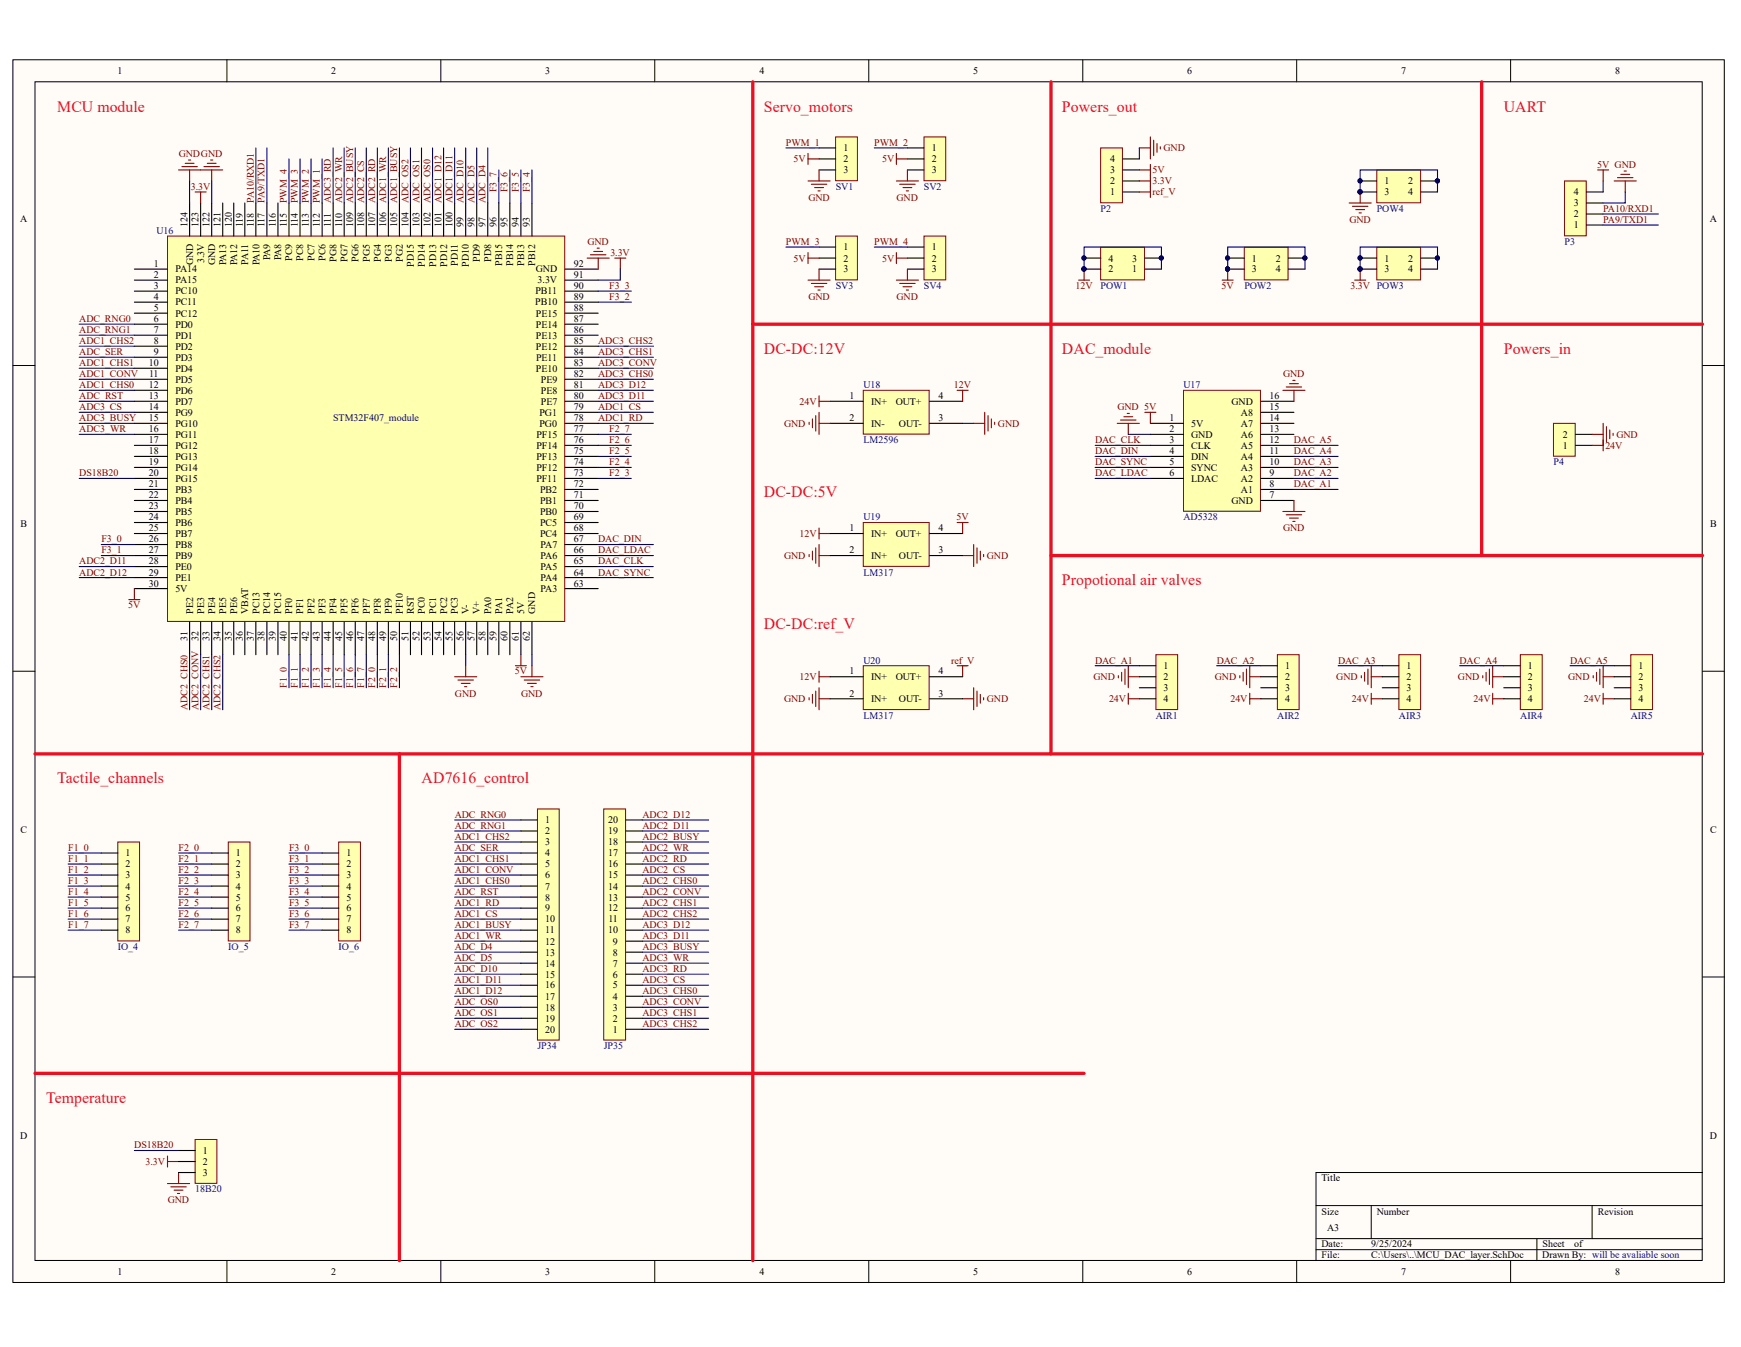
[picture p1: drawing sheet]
<svg xmlns="http://www.w3.org/2000/svg" width="279mm" height="216mm" viewBox="0 0 279 216" stroke-linecap="round" stroke-linejoin="round" font-family="sans-serif">
<defs><g id="words">
<g font-size="2.5" fill="#ee0e22">
<text x="9.2" y="17.9">MCU module</text>
<text x="122.4" y="17.9">Servo_motors</text>
<text x="170.2" y="17.9">Powers_out</text>
<text x="241" y="17.9">UART</text>
<text x="122.4" y="56.7">DC-DC:12V</text>
<text x="170.2" y="56.7">DAC_module</text>
<text x="241" y="56.7">Powers_in</text>
<text x="122.4" y="79.7">DC-DC:5V</text>
<text x="170.2" y="93.8">Propotional air valves</text>
<text x="122.4" y="100.9">DC-DC:ref_V</text>
<text x="9.2" y="125.6">Tactile_channels</text>
<text x="67.6" y="125.6">AD7616_control</text>
<text x="7.4" y="176.8">Temperature</text>
</g>
<g font-size="1.6">
<text x="18.8" y="11.9">1</text>
<text x="53.1" y="11.9">2</text>
<text x="87.4" y="11.9">3</text>
<text x="121.7" y="11.9">4</text>
<text x="156" y="11.9">5</text>
<text x="190.3" y="11.9">6</text>
<text x="224.6" y="11.9">7</text>
<text x="258.9" y="11.9">8</text>
<text x="135.2" y="24.2">1</text>
<text x="135.2" y="26">2</text>
<text x="135.2" y="27.8">3</text>
<text x="149.4" y="24.2">1</text>
<text x="149.4" y="26">2</text>
<text x="149.4" y="27.8">3</text>
<text x="177.9" y="29.6">2</text>
<text x="177.9" y="27.8">3</text>
<text x="177.9" y="26">4</text>
<text x="221.9" y="29.6">1</text>
<text x="225.7" y="29.6">2</text>
<text x="3.2" y="35.5">A</text>
<text x="177.9" y="31.3">1</text>
<text x="221.9" y="31.3">3</text>
<text x="225.7" y="31.3">4</text>
<text x="252.2" y="34.8">2</text>
<text x="252.2" y="33.1">3</text>
<text x="252.2" y="31.3">4</text>
<text x="274.1" y="35.5">A</text>
<text x="30" y="36.4" transform="rotate(-90 30 36.4)">124</text>
<text x="31.8" y="36.4" transform="rotate(-90 31.8 36.4)">123</text>
<text x="33.6" y="36.4" transform="rotate(-90 33.6 36.4)">122</text>
<text x="35.4" y="36.4" transform="rotate(-90 35.4 36.4)">121</text>
<text x="37.1" y="36.4" transform="rotate(-90 37.1 36.4)">120</text>
<text x="38.9" y="36.4" transform="rotate(-90 38.9 36.4)">119</text>
<text x="40.7" y="36.4" transform="rotate(-90 40.7 36.4)">118</text>
<text x="42.4" y="36.4" transform="rotate(-90 42.4 36.4)">117</text>
<text x="43.3" y="41.8" transform="rotate(-90 43.3 41.8)">PA9</text>
<text x="44.2" y="36.4" transform="rotate(-90 44.2 36.4)">116</text>
<text x="45.1" y="41.8" transform="rotate(-90 45.1 41.8)">PA8</text>
<text x="46" y="36.4" transform="rotate(-90 46 36.4)">115</text>
<text x="46.8" y="41.8" transform="rotate(-90 46.8 41.8)">PC9</text>
<text x="47.7" y="36.4" transform="rotate(-90 47.7 36.4)">114</text>
<text x="48.6" y="41.8" transform="rotate(-90 48.6 41.8)">PC8</text>
<text x="49.5" y="36.4" transform="rotate(-90 49.5 36.4)">113</text>
<text x="50.4" y="41.8" transform="rotate(-90 50.4 41.8)">PC7</text>
<text x="51.3" y="36.4" transform="rotate(-90 51.3 36.4)">112</text>
<text x="52.2" y="41.8" transform="rotate(-90 52.2 41.8)">PC6</text>
<text x="53" y="36.4" transform="rotate(-90 53 36.4)">111</text>
<text x="53.9" y="41.9" transform="rotate(-90 53.9 41.9)">PG8</text>
<text x="54.8" y="36.4" transform="rotate(-90 54.8 36.4)">110</text>
<text x="55.7" y="41.9" transform="rotate(-90 55.7 41.9)">PG7</text>
<text x="56.6" y="36.4" transform="rotate(-90 56.6 36.4)">109</text>
<text x="57.5" y="41.9" transform="rotate(-90 57.5 41.9)">PG6</text>
<text x="58.4" y="36.4" transform="rotate(-90 58.4 36.4)">108</text>
<text x="59.3" y="41.9" transform="rotate(-90 59.3 41.9)">PG5</text>
<text x="60.1" y="36.4" transform="rotate(-90 60.1 36.4)">107</text>
<text x="61" y="41.9" transform="rotate(-90 61 41.9)">PG4</text>
<text x="61.9" y="36.4" transform="rotate(-90 61.9 36.4)">106</text>
<text x="62.8" y="41.9" transform="rotate(-90 62.8 41.9)">PG3</text>
<text x="63.7" y="36.4" transform="rotate(-90 63.7 36.4)">105</text>
<text x="64.6" y="41.9" transform="rotate(-90 64.6 41.9)">PG2</text>
<text x="65.5" y="36.4" transform="rotate(-90 65.5 36.4)">104</text>
<text x="67.2" y="36.4" transform="rotate(-90 67.2 36.4)">103</text>
<text x="69" y="36.4" transform="rotate(-90 69 36.4)">102</text>
<text x="70.8" y="36.4" transform="rotate(-90 70.8 36.4)">101</text>
<text x="72.5" y="36.4" transform="rotate(-90 72.5 36.4)">100</text>
<text x="74.3" y="36.4" transform="rotate(-90 74.3 36.4)">99</text>
<text x="76" y="36.4" transform="rotate(-90 76 36.4)">98</text>
<text x="76.9" y="41.9" transform="rotate(-90 76.9 41.9)">PD9</text>
<text x="77.8" y="36.4" transform="rotate(-90 77.8 36.4)">97</text>
<text x="78.7" y="41.9" transform="rotate(-90 78.7 41.9)">PD8</text>
<text x="79.6" y="36.4" transform="rotate(-90 79.6 36.4)">96</text>
<text x="81.4" y="36.4" transform="rotate(-90 81.4 36.4)">95</text>
<text x="83.1" y="36.4" transform="rotate(-90 83.1 36.4)">94</text>
<text x="84.9" y="36.4" transform="rotate(-90 84.9 36.4)">93</text>
<text x="135.2" y="40.1">1</text>
<text x="135.2" y="41.9">2</text>
<text x="149.4" y="40.1">1</text>
<text x="149.4" y="41.9">2</text>
<text x="177.7" y="41.9">4</text>
<text x="181.5" y="41.9">3</text>
<text x="200.7" y="41.9">1</text>
<text x="204.5" y="41.9">2</text>
<text x="221.9" y="41.9">1</text>
<text x="225.7" y="41.9">2</text>
<text x="252.2" y="36.6">1</text>
<text x="24.6" y="42.8">1</text>
<text x="24.6" y="44.5">2</text>
<text x="24.6" y="46.3">3</text>
<text x="28.1" y="43.7">PA14</text>
<text x="28.1" y="45.4">PA15</text>
<text x="28.1" y="47.2">PC10</text>
<text x="30.9" y="42.6" transform="rotate(-90 30.9 42.6)">GND</text>
<text x="32.7" y="42.2" transform="rotate(-90 32.7 42.2)">3.3V</text>
<text x="34.5" y="42.6" transform="rotate(-90 34.5 42.6)">GND</text>
<text x="36.3" y="42.6" transform="rotate(-90 36.3 42.6)">PA13</text>
<text x="38" y="42.6" transform="rotate(-90 38 42.6)">PA12</text>
<text x="39.8" y="42.5" transform="rotate(-90 39.8 42.5)">PA11</text>
<text x="41.6" y="42.6" transform="rotate(-90 41.6 42.6)">PA10</text>
<text x="66.3" y="42.7" transform="rotate(-90 66.3 42.7)">PD15</text>
<text x="68.1" y="42.7" transform="rotate(-90 68.1 42.7)">PD14</text>
<text x="69.9" y="42.7" transform="rotate(-90 69.9 42.7)">PD13</text>
<text x="71.7" y="42.7" transform="rotate(-90 71.7 42.7)">PD12</text>
<text x="73.4" y="42.6" transform="rotate(-90 73.4 42.6)">PD11</text>
<text x="75.2" y="42.7" transform="rotate(-90 75.2 42.7)">PD10</text>
<text x="80.5" y="42.6" transform="rotate(-90 80.5 42.6)">PB15</text>
<text x="82.3" y="42.6" transform="rotate(-90 82.3 42.6)">PB14</text>
<text x="84" y="42.6" transform="rotate(-90 84 42.6)">PB13</text>
<text x="85.8" y="42.6" transform="rotate(-90 85.8 42.6)">PB12</text>
<text x="85.8" y="47.2">PB11</text>
<text x="85.9" y="43.7">GND</text>
<text x="86.2" y="45.4">3.3V</text>
<text x="92" y="46.3">90</text>
<text x="92" y="44.5">91</text>
<text x="92" y="42.8">92</text>
<text x="135.2" y="43.7">3</text>
<text x="149.4" y="43.7">3</text>
<text x="177.7" y="43.7">2</text>
<text x="181.5" y="43.7">1</text>
<text x="200.7" y="43.7">3</text>
<text x="204.5" y="43.7">4</text>
<text x="221.9" y="43.7">3</text>
<text x="225.7" y="43.7">4</text>
<text x="24.6" y="48.1">4</text>
<text x="24.6" y="49.9">5</text>
<text x="24.6" y="51.6">6</text>
<text x="24.6" y="53.4">7</text>
<text x="28.1" y="49">PC11</text>
<text x="28.1" y="50.7">PC12</text>
<text x="28.1" y="52.5">PD0</text>
<text x="85.8" y="49">PB10</text>
<text x="85.9" y="52.5">PE14</text>
<text x="85.9" y="50.7">PE15</text>
<text x="92" y="53.4">86</text>
<text x="92" y="51.6">87</text>
<text x="92" y="49.9">88</text>
<text x="92" y="48.1">89</text>
<text x="23.8" y="58.7">10</text>
<text x="24.6" y="55.2">8</text>
<text x="24.6" y="56.9">9</text>
<text x="28.1" y="54.3">PD1</text>
<text x="28.1" y="56.1">PD2</text>
<text x="28.1" y="57.8">PD3</text>
<text x="28.1" y="59.6">PD4</text>
<text x="85.9" y="59.6">PE10</text>
<text x="85.9" y="56.1">PE12</text>
<text x="85.9" y="54.3">PE13</text>
<text x="85.9" y="57.8">PE11</text>
<text x="92" y="58.7">83</text>
<text x="92" y="56.9">84</text>
<text x="92" y="55.2">85</text>
<text x="23.8" y="62.2">12</text>
<text x="23.8" y="64">13</text>
<text x="23.8" y="65.8">14</text>
<text x="23.9" y="60.4">11</text>
<text x="28.1" y="61.3">PD5</text>
<text x="28.1" y="63.1">PD6</text>
<text x="28.1" y="64.9">PD7</text>
<text x="86.7" y="64.9">PE7</text>
<text x="86.7" y="63.1">PE8</text>
<text x="86.7" y="61.3">PE9</text>
<text x="92" y="65.8">79</text>
<text x="92" y="64">80</text>
<text x="92" y="62.2">81</text>
<text x="92" y="60.4">82</text>
<text x="136.1" y="64">1</text>
<text x="139.6" y="64.9">IN+</text>
<text x="143.6" y="64.9">OUT+</text>
<text x="150.4" y="64">4</text>
<text x="197.4" y="64.9">GND</text>
<text x="203.5" y="65.8">15</text>
<text x="203.5" y="64">16</text>
<text x="23.8" y="67.5">15</text>
<text x="23.8" y="69.3">16</text>
<text x="23.8" y="71">17</text>
<text x="28.1" y="66.6">PG9</text>
<text x="28.1" y="68.4">PG10</text>
<text x="28.1" y="70.1">PG11</text>
<text x="28.1" y="71.9">PG12</text>
<text x="86" y="71.9">PF14</text>
<text x="86" y="70.1">PF15</text>
<text x="86.5" y="68.4">PG0</text>
<text x="86.5" y="66.6">PG1</text>
<text x="92" y="71">76</text>
<text x="92" y="69.3">77</text>
<text x="92" y="67.5">78</text>
<text x="136.1" y="67.5">2</text>
<text x="139.6" y="68.4">IN-</text>
<text x="144.1" y="68.4">OUT-</text>
<text x="150.4" y="67.5">3</text>
<text x="187.5" y="67.5">1</text>
<text x="187.5" y="69.3">2</text>
<text x="187.5" y="71">3</text>
<text x="190.9" y="68.4">5V</text>
<text x="190.9" y="70.1">GND</text>
<text x="190.9" y="71.9">CLK</text>
<text x="198.9" y="71.9">A5</text>
<text x="198.9" y="70.1">A6</text>
<text x="198.9" y="68.4">A7</text>
<text x="198.9" y="66.6">A8</text>
<text x="203.5" y="71">12</text>
<text x="203.5" y="69.3">13</text>
<text x="203.5" y="67.5">14</text>
<text x="250.5" y="71.9">1</text>
<text x="250.5" y="70.1">2</text>
<text x="23.8" y="72.8">18</text>
<text x="23.8" y="74.6">19</text>
<text x="23.8" y="76.3">20</text>
<text x="28.1" y="73.7">PG13</text>
<text x="28.1" y="75.5">PG14</text>
<text x="28.1" y="77.2">PG15</text>
<text x="86" y="75.5">PF12</text>
<text x="86" y="73.7">PF13</text>
<text x="86" y="77.2">PF11</text>
<text x="92" y="76.3">73</text>
<text x="92" y="74.6">74</text>
<text x="92" y="72.8">75</text>
<text x="187.5" y="72.8">4</text>
<text x="187.5" y="74.6">5</text>
<text x="187.5" y="76.3">6</text>
<text x="190.9" y="73.7">DIN</text>
<text x="190.9" y="75.5">SYNC</text>
<text x="190.9" y="77.2">LDAC</text>
<text x="198.9" y="77.2">A2</text>
<text x="198.9" y="75.5">A3</text>
<text x="198.9" y="73.7">A4</text>
<text x="203.5" y="76.3">9</text>
<text x="203.5" y="74.6">10</text>
<text x="203.5" y="72.8">11</text>
<text x="23.8" y="78.1">21</text>
<text x="23.8" y="79.9">22</text>
<text x="23.8" y="81.7">23</text>
<text x="23.8" y="83.4">24</text>
<text x="28.1" y="79">PB3</text>
<text x="28.1" y="80.8">PB4</text>
<text x="28.1" y="82.5">PB5</text>
<text x="86.6" y="82.5">PB0</text>
<text x="86.6" y="80.8">PB1</text>
<text x="86.6" y="79">PB2</text>
<text x="92" y="83.4">69</text>
<text x="92" y="81.7">70</text>
<text x="92" y="79.9">71</text>
<text x="92" y="78.1">72</text>
<text x="197.4" y="80.8">GND</text>
<text x="198.9" y="79">A1</text>
<text x="203.5" y="79.9">7</text>
<text x="203.5" y="78.1">8</text>
<text x="3.3" y="84.5">B</text>
<text x="23.8" y="85.2">25</text>
<text x="23.8" y="86.9">26</text>
<text x="23.8" y="88.7">27</text>
<text x="28.1" y="84.3">PB6</text>
<text x="28.1" y="86">PB7</text>
<text x="28.1" y="87.8">PB8</text>
<text x="28.1" y="89.6">PB9</text>
<text x="86.6" y="86">PC4</text>
<text x="86.6" y="84.3">PC5</text>
<text x="86.6" y="89.6">PA6</text>
<text x="86.6" y="87.8">PA7</text>
<text x="92" y="88.7">66</text>
<text x="92" y="86.9">67</text>
<text x="92" y="85.2">68</text>
<text x="136.1" y="85.2">1</text>
<text x="136.1" y="88.7">2</text>
<text x="139.6" y="86">IN+</text>
<text x="139.6" y="89.6">IN+</text>
<text x="143.6" y="86">OUT+</text>
<text x="144.1" y="89.6">OUT-</text>
<text x="150.4" y="88.7">3</text>
<text x="150.4" y="85.2">4</text>
<text x="274.1" y="84.5">B</text>
<text x="23.8" y="90.5">28</text>
<text x="23.8" y="92.2">29</text>
<text x="23.8" y="94">30</text>
<text x="28.1" y="91.4">PE0</text>
<text x="28.1" y="93.1">PE1</text>
<text x="28.1" y="94.9">5V</text>
<text x="86.6" y="94.9">PA3</text>
<text x="86.6" y="93.1">PA4</text>
<text x="86.6" y="91.4">PA5</text>
<text x="92" y="94">63</text>
<text x="92" y="92.2">64</text>
<text x="92" y="90.5">65</text>
<text x="30.9" y="98.4" transform="rotate(-90 30.9 98.4)">PE2</text>
<text x="32.7" y="98.4" transform="rotate(-90 32.7 98.4)">PE3</text>
<text x="34.5" y="98.4" transform="rotate(-90 34.5 98.4)">PE4</text>
<text x="36.3" y="98.4" transform="rotate(-90 36.3 98.4)">PE5</text>
<text x="38" y="98.4" transform="rotate(-90 38 98.4)">PE6</text>
<text x="39.8" y="98.4" transform="rotate(-90 39.8 98.4)">VBAT</text>
<text x="41.6" y="98.4" transform="rotate(-90 41.6 98.4)">PC13</text>
<text x="43.3" y="98.4" transform="rotate(-90 43.3 98.4)">PC14</text>
<text x="45.1" y="98.4" transform="rotate(-90 45.1 98.4)">PC15</text>
<text x="46.8" y="98.4" transform="rotate(-90 46.8 98.4)">PF0</text>
<text x="48.6" y="98.4" transform="rotate(-90 48.6 98.4)">PF1</text>
<text x="50.4" y="98.4" transform="rotate(-90 50.4 98.4)">PF2</text>
<text x="52.2" y="98.4" transform="rotate(-90 52.2 98.4)">PF3</text>
<text x="53.9" y="98.4" transform="rotate(-90 53.9 98.4)">PF4</text>
<text x="55.7" y="98.4" transform="rotate(-90 55.7 98.4)">PF5</text>
<text x="57.5" y="98.4" transform="rotate(-90 57.5 98.4)">PF6</text>
<text x="59.3" y="98.4" transform="rotate(-90 59.3 98.4)">PF7</text>
<text x="61" y="98.4" transform="rotate(-90 61 98.4)">PF8</text>
<text x="62.8" y="98.4" transform="rotate(-90 62.8 98.4)">PF9</text>
<text x="64.6" y="98.4" transform="rotate(-90 64.6 98.4)">PF10</text>
<text x="66.3" y="98.4" transform="rotate(-90 66.3 98.4)">RST</text>
<text x="68.1" y="98.4" transform="rotate(-90 68.1 98.4)">PC0</text>
<text x="69.9" y="98.4" transform="rotate(-90 69.9 98.4)">PC1</text>
<text x="71.7" y="98.4" transform="rotate(-90 71.7 98.4)">PC2</text>
<text x="73.4" y="98.4" transform="rotate(-90 73.4 98.4)">PC3</text>
<text x="75.2" y="98.4" transform="rotate(-90 75.2 98.4)">V-</text>
<text x="76.9" y="98.4" transform="rotate(-90 76.9 98.4)">V+</text>
<text x="78.7" y="98.4" transform="rotate(-90 78.7 98.4)">PA0</text>
<text x="80.5" y="98.4" transform="rotate(-90 80.5 98.4)">PA1</text>
<text x="82.3" y="98.4" transform="rotate(-90 82.3 98.4)">PA2</text>
<text x="84" y="98.4" transform="rotate(-90 84 98.4)">5V</text>
<text x="85.8" y="98.4" transform="rotate(-90 85.8 98.4)">GND</text>
<text x="30" y="102.7" transform="rotate(-90 30 102.7)">31</text>
<text x="31.8" y="102.7" transform="rotate(-90 31.8 102.7)">32</text>
<text x="33.6" y="102.7" transform="rotate(-90 33.6 102.7)">33</text>
<text x="35.4" y="102.7" transform="rotate(-90 35.4 102.7)">34</text>
<text x="37.1" y="102.7" transform="rotate(-90 37.1 102.7)">35</text>
<text x="38.9" y="102.7" transform="rotate(-90 38.9 102.7)">36</text>
<text x="40.7" y="102.7" transform="rotate(-90 40.7 102.7)">37</text>
<text x="42.4" y="102.7" transform="rotate(-90 42.4 102.7)">38</text>
<text x="44.2" y="102.7" transform="rotate(-90 44.2 102.7)">39</text>
<text x="46" y="102.7" transform="rotate(-90 46 102.7)">40</text>
<text x="47.7" y="102.7" transform="rotate(-90 47.7 102.7)">41</text>
<text x="49.5" y="102.7" transform="rotate(-90 49.5 102.7)">42</text>
<text x="51.3" y="102.7" transform="rotate(-90 51.3 102.7)">43</text>
<text x="53" y="102.7" transform="rotate(-90 53 102.7)">44</text>
<text x="54.8" y="102.7" transform="rotate(-90 54.8 102.7)">45</text>
<text x="56.6" y="102.7" transform="rotate(-90 56.6 102.7)">46</text>
<text x="58.4" y="102.7" transform="rotate(-90 58.4 102.7)">47</text>
<text x="60.1" y="102.7" transform="rotate(-90 60.1 102.7)">48</text>
<text x="61.9" y="102.7" transform="rotate(-90 61.9 102.7)">49</text>
<text x="63.7" y="102.7" transform="rotate(-90 63.7 102.7)">50</text>
<text x="65.5" y="102.7" transform="rotate(-90 65.5 102.7)">51</text>
<text x="67.2" y="102.7" transform="rotate(-90 67.2 102.7)">52</text>
<text x="69" y="102.7" transform="rotate(-90 69 102.7)">53</text>
<text x="70.8" y="102.7" transform="rotate(-90 70.8 102.7)">54</text>
<text x="72.5" y="102.7" transform="rotate(-90 72.5 102.7)">55</text>
<text x="74.3" y="102.7" transform="rotate(-90 74.3 102.7)">56</text>
<text x="76" y="102.7" transform="rotate(-90 76 102.7)">57</text>
<text x="77.8" y="102.7" transform="rotate(-90 77.8 102.7)">58</text>
<text x="79.6" y="102.7" transform="rotate(-90 79.6 102.7)">59</text>
<text x="81.4" y="102.7" transform="rotate(-90 81.4 102.7)">60</text>
<text x="83.1" y="102.7" transform="rotate(-90 83.1 102.7)">61</text>
<text x="84.9" y="102.7" transform="rotate(-90 84.9 102.7)">62</text>
<text x="186.5" y="107.3">1</text>
<text x="206" y="107.3">1</text>
<text x="225.4" y="107.3">1</text>
<text x="244.9" y="107.3">1</text>
<text x="262.6" y="107.3">1</text>
<text x="136.1" y="108.1">1</text>
<text x="136.1" y="111.7">2</text>
<text x="139.6" y="109">IN+</text>
<text x="139.6" y="112.5">IN+</text>
<text x="143.6" y="109">OUT+</text>
<text x="144.1" y="112.5">OUT-</text>
<text x="150.4" y="111.7">3</text>
<text x="150.4" y="108.1">4</text>
<text x="186.5" y="109">2</text>
<text x="186.5" y="110.8">3</text>
<text x="186.5" y="112.5">4</text>
<text x="206" y="109">2</text>
<text x="206" y="110.8">3</text>
<text x="206" y="112.5">4</text>
<text x="225.4" y="109">2</text>
<text x="225.4" y="110.8">3</text>
<text x="225.4" y="112.5">4</text>
<text x="244.9" y="109">2</text>
<text x="244.9" y="110.8">3</text>
<text x="244.9" y="112.5">4</text>
<text x="262.6" y="109">2</text>
<text x="262.6" y="110.8">3</text>
<text x="262.6" y="112.5">4</text>
<text x="87.4" y="132">1</text>
<text x="97.5" y="132">20</text>
<text x="3.3" y="133.5">C</text>
<text x="20.1" y="137.3">1</text>
<text x="37.8" y="137.3">1</text>
<text x="55.5" y="137.3">1</text>
<text x="87.4" y="133.7">2</text>
<text x="87.4" y="135.5">3</text>
<text x="87.4" y="137.3">4</text>
<text x="97.5" y="137.3">17</text>
<text x="97.5" y="135.5">18</text>
<text x="97.5" y="133.7">19</text>
<text x="274.1" y="133.5">C</text>
<text x="20.1" y="139">2</text>
<text x="20.1" y="140.8">3</text>
<text x="20.1" y="142.6">4</text>
<text x="37.8" y="139">2</text>
<text x="37.8" y="140.8">3</text>
<text x="37.8" y="142.6">4</text>
<text x="55.5" y="139">2</text>
<text x="55.5" y="140.8">3</text>
<text x="55.5" y="142.6">4</text>
<text x="87.4" y="139">5</text>
<text x="87.4" y="140.8">6</text>
<text x="87.4" y="142.6">7</text>
<text x="97.5" y="142.6">14</text>
<text x="97.5" y="140.8">15</text>
<text x="97.5" y="139">16</text>
<text x="20.1" y="144.3">5</text>
<text x="20.1" y="146.1">6</text>
<text x="20.1" y="147.8">7</text>
<text x="20.1" y="149.6">8</text>
<text x="37.8" y="144.3">5</text>
<text x="37.8" y="146.1">6</text>
<text x="37.8" y="147.8">7</text>
<text x="37.8" y="149.6">8</text>
<text x="55.5" y="144.3">5</text>
<text x="55.5" y="146.1">6</text>
<text x="55.5" y="147.8">7</text>
<text x="55.5" y="149.6">8</text>
<text x="87.4" y="144.3">8</text>
<text x="87.4" y="146.1">9</text>
<text x="87.4" y="147.8">10</text>
<text x="87.4" y="149.6">11</text>
<text x="97.5" y="149.6">10</text>
<text x="97.5" y="146.1">12</text>
<text x="97.5" y="144.3">13</text>
<text x="97.5" y="147.8">11</text>
<text x="87.4" y="151.4">12</text>
<text x="87.4" y="153.2">13</text>
<text x="87.4" y="154.9">14</text>
<text x="98.2" y="154.9">7</text>
<text x="98.2" y="153.2">8</text>
<text x="98.2" y="151.4">9</text>
<text x="87.4" y="156.7">15</text>
<text x="87.4" y="158.4">16</text>
<text x="87.4" y="160.2">17</text>
<text x="87.4" y="162">18</text>
<text x="98.2" y="162">3</text>
<text x="98.2" y="160.2">4</text>
<text x="98.2" y="158.4">5</text>
<text x="98.2" y="156.7">6</text>
<text x="87.4" y="163.7">19</text>
<text x="87.4" y="165.5">20</text>
<text x="98.2" y="165.5">1</text>
<text x="98.2" y="163.7">2</text>
<text x="3.2" y="182.5">D</text>
<text x="32.5" y="184.9">1</text>
<text x="274.1" y="182.5">D</text>
<text x="32.5" y="186.7">2</text>
<text x="32.5" y="188.5">3</text>
<text x="211.8" y="189.4">Title</text>
<text x="211.8" y="194.7">Size</text>
<text x="212.7" y="197.3">A3</text>
<text x="220.7" y="194.7">Number</text>
<text x="256.1" y="194.7">Revision</text>
<text x="211.8" y="199.9">Date:</text>
<text x="211.8" y="201.7">File:</text>
<text x="219.8" y="199.9">9/25/2024</text>
<text x="219.8" y="201.7">C:\Users\..\MCU_DAC_layer.SchDoc</text>
<text x="247.2" y="201.7">Drawn By: will be avaliable soon</text>
<text x="247.2" y="199.9">Sheet</text>
<text x="252.3" y="199.9">of</text>
<text x="18.8" y="204.4">1</text>
<text x="53.1" y="204.4">2</text>
<text x="87.4" y="204.4">3</text>
<text x="121.7" y="204.4">4</text>
<text x="156" y="204.4">5</text>
<text x="190.3" y="204.4">6</text>
<text x="224.6" y="204.4">7</text>
<text x="258.9" y="204.4">8</text>
</g>
<g font-size="1.6" fill="#800000">
<text x="126" y="23.4">PWM_1</text>
<text x="140.1" y="23.4">PWM_2</text>
<text x="28.7" y="25.1">GNDGND</text>
<text x="127.2" y="26">5V</text>
<text x="141.4" y="26">5V</text>
<text x="184.7" y="29.6">3.3V</text>
<text x="184.7" y="27.8">5V</text>
<text x="186.5" y="24.2">GND</text>
<text x="256" y="26.9">5V GND</text>
<text x="30.6" y="30.4">3.3V</text>
<text x="40.7" y="32.6" transform="rotate(-90 40.7 32.6)">PA10/RXD1</text>
<text x="42.4" y="32.6" transform="rotate(-90 42.4 32.6)">PA9/TXD1</text>
<text x="46" y="32.6" transform="rotate(-90 46 32.6)">PWM_4</text>
<text x="47.7" y="32.6" transform="rotate(-90 47.7 32.6)">PWM_3</text>
<text x="49.5" y="32.6" transform="rotate(-90 49.5 32.6)">PWM_2</text>
<text x="51.3" y="32.6" transform="rotate(-90 51.3 32.6)">PWM_1</text>
<text x="53" y="32.6" transform="rotate(-90 53 32.6)">ADC3_RD</text>
<text x="54.8" y="32.6" transform="rotate(-90 54.8 32.6)">ADC2_WR</text>
<text x="56.6" y="32.6" transform="rotate(-90 56.6 32.6)">ADC2_BUSY</text>
<text x="58.4" y="32.6" transform="rotate(-90 58.4 32.6)">ADC2_CS</text>
<text x="60.1" y="32.6" transform="rotate(-90 60.1 32.6)">ADC2_RD</text>
<text x="61.9" y="32.6" transform="rotate(-90 61.9 32.6)">ADC1_WR</text>
<text x="63.7" y="32.6" transform="rotate(-90 63.7 32.6)">ADC1_BUSY</text>
<text x="65.5" y="32.6" transform="rotate(-90 65.5 32.6)">ADC_OS2</text>
<text x="67.2" y="32.6" transform="rotate(-90 67.2 32.6)">ADC_OS1</text>
<text x="69" y="32.6" transform="rotate(-90 69 32.6)">ADC_OS0</text>
<text x="70.8" y="32.6" transform="rotate(-90 70.8 32.6)">ADC1_D12</text>
<text x="72.5" y="32.6" transform="rotate(-90 72.5 32.6)">ADC1_D11</text>
<text x="74.3" y="32.6" transform="rotate(-90 74.3 32.6)">ADC_D10</text>
<text x="76" y="32.6" transform="rotate(-90 76 32.6)">ADC_D5</text>
<text x="77.8" y="32.6" transform="rotate(-90 77.8 32.6)">ADC_D4</text>
<text x="79.6" y="30.8" transform="rotate(-90 79.6 30.8)">F3_7</text>
<text x="81.4" y="30.8" transform="rotate(-90 81.4 30.8)">F3_6</text>
<text x="83.1" y="30.8" transform="rotate(-90 83.1 30.8)">F3_5</text>
<text x="84.9" y="30.8" transform="rotate(-90 84.9 30.8)">F3_4</text>
<text x="129.6" y="32.2">GND</text>
<text x="143.7" y="32.2">GND</text>
<text x="184.7" y="31.3">ref_V</text>
<text x="216.3" y="35.7">GND</text>
<text x="257" y="33.9">PA10/RXD1</text>
<text x="257" y="35.7">PA9/TXD1</text>
<text x="94.2" y="39.3">GND</text>
<text x="97.8" y="41">3.3V</text>
<text x="126" y="39.3">PWM_3</text>
<text x="127.2" y="41.9">5V</text>
<text x="140.1" y="39.3">PWM_4</text>
<text x="141.4" y="41.9">5V</text>
<text x="97.7" y="46.3">F3_3</text>
<text x="172.4" y="46.3">12V</text>
<text x="195.8" y="46.3">5V</text>
<text x="216.5" y="46.3">3.3V POW3</text>
<text x="12.7" y="51.6">ADC_RNG0</text>
<text x="12.7" y="53.4">ADC_RNG1</text>
<text x="97.7" y="48.1">F3_2</text>
<text x="129.6" y="48.1">GND</text>
<text x="143.7" y="48.1">GND</text>
<text x="12.7" y="55.2">ADC1_CHS2</text>
<text x="12.7" y="56.9">ADC_SER</text>
<text x="12.7" y="58.7">ADC1_CHS1</text>
<text x="95.9" y="58.7">ADC3_CONV</text>
<text x="95.9" y="56.9">ADC3_CHS1</text>
<text x="95.9" y="55.2">ADC3_CHS2</text>
<text x="12.7" y="60.4">ADC1_CONV</text>
<text x="12.7" y="62.2">ADC1_CHS0</text>
<text x="12.7" y="64">ADC_RST</text>
<text x="12.7" y="65.8">ADC3_CS</text>
<text x="95.9" y="62.2">ADC3_D12</text>
<text x="95.9" y="65.8">ADC1_CS</text>
<text x="95.9" y="60.4">ADC3_CHS0</text>
<text x="95.9" y="64">ADC3_D11</text>
<text x="128.2" y="64.9">24V</text>
<text x="152.9" y="62.2">12V</text>
<text x="179.1" y="65.8">GND 5V</text>
<text x="205.7" y="60.4">GND</text>
<text x="12.7" y="67.5">ADC3_BUSY</text>
<text x="12.7" y="69.3">ADC3_WR</text>
<text x="95.9" y="67.5">ADC1_RD</text>
<text x="97.7" y="71">F2_6</text>
<text x="97.7" y="69.3">F2_7</text>
<text x="125.7" y="68.4">GND</text>
<text x="159.9" y="68.4">GND</text>
<text x="175.5" y="71">DAC_CLK</text>
<text x="207.4" y="71">DAC_A5</text>
<text x="257.3" y="71.9">24V</text>
<text x="259.1" y="70.1">GND</text>
<text x="12.7" y="76.3">DS18B20</text>
<text x="97.7" y="76.3">F2_3</text>
<text x="97.7" y="74.6">F2_4</text>
<text x="97.7" y="72.8">F2_5</text>
<text x="175.5" y="74.6">DAC_SYNC</text>
<text x="175.5" y="76.3">DAC_LDAC</text>
<text x="175.5" y="72.8">DAC_DIN</text>
<text x="207.4" y="76.3">DAC_A2</text>
<text x="207.4" y="74.6">DAC_A3</text>
<text x="207.4" y="72.8">DAC_A4</text>
<text x="153.3" y="83.4">5V</text>
<text x="207.4" y="78.1">DAC_A1</text>
<text x="16.2" y="86.9">F3_0</text>
<text x="16.2" y="88.7">F3_1</text>
<text x="95.9" y="88.7">DAC_LDAC</text>
<text x="95.9" y="86.9">DAC_DIN</text>
<text x="125.7" y="89.6">GND</text>
<text x="128.2" y="86">12V</text>
<text x="158.2" y="89.6">GND</text>
<text x="205.7" y="85.2">GND</text>
<text x="12.7" y="92.2">ADC2_D12</text>
<text x="12.7" y="90.5">ADC2_D11</text>
<text x="95.9" y="92.2">DAC_SYNC</text>
<text x="95.9" y="90.5">DAC_CLK</text>
<text x="20.6" y="97.5">5V</text>
<text x="152.4" y="106.4">ref_V</text>
<text x="175.5" y="106.4">DAC_A1</text>
<text x="195" y="106.4">DAC_A2</text>
<text x="214.5" y="106.4">DAC_A3</text>
<text x="233.9" y="106.4">DAC_A4</text>
<text x="251.7" y="106.4">DAC_A5</text>
<text x="30" y="113.8" transform="rotate(-90 30 113.8)">ADC2_CHS0</text>
<text x="31.8" y="113.8" transform="rotate(-90 31.8 113.8)">ADC2_CONV</text>
<text x="33.6" y="113.8" transform="rotate(-90 33.6 113.8)">ADC2_CHS1</text>
<text x="35.4" y="113.8" transform="rotate(-90 35.4 113.8)">ADC2_CHS2</text>
<text x="46" y="110.2" transform="rotate(-90 46 110.2)">F1_0</text>
<text x="47.7" y="110.2" transform="rotate(-90 47.7 110.2)">F1_1</text>
<text x="49.5" y="110.2" transform="rotate(-90 49.5 110.2)">F1_2</text>
<text x="51.3" y="110.2" transform="rotate(-90 51.3 110.2)">F1_3</text>
<text x="53" y="110.2" transform="rotate(-90 53 110.2)">F1_4</text>
<text x="54.8" y="110.2" transform="rotate(-90 54.8 110.2)">F1_5</text>
<text x="56.6" y="110.2" transform="rotate(-90 56.6 110.2)">F1_6</text>
<text x="58.4" y="110.2" transform="rotate(-90 58.4 110.2)">F1_7</text>
<text x="60.1" y="110.2" transform="rotate(-90 60.1 110.2)">F2_0</text>
<text x="61.9" y="110.2" transform="rotate(-90 61.9 110.2)">F2_1</text>
<text x="63.7" y="110.2" transform="rotate(-90 63.7 110.2)">F2_2</text>
<text x="72.9" y="111.7">GND</text>
<text x="82.5" y="108.1">5V</text>
<text x="83.5" y="111.7">GND</text>
<text x="125.7" y="112.5">GND</text>
<text x="128.2" y="109">12V</text>
<text x="158.2" y="112.5">GND</text>
<text x="175.3" y="109">GND</text>
<text x="177.8" y="112.5">24V</text>
<text x="194.7" y="109">GND</text>
<text x="197.2" y="112.5">24V</text>
<text x="214.2" y="109">GND</text>
<text x="216.7" y="112.5">24V</text>
<text x="233.7" y="109">GND</text>
<text x="236.2" y="112.5">24V</text>
<text x="251.4" y="109">GND</text>
<text x="253.8" y="112.5">24V</text>
<text x="72.9" y="131.1">ADC_RNG0</text>
<text x="103" y="131.1">ADC2_D12</text>
<text x="10.9" y="136.4">F1_0</text>
<text x="28.6" y="136.4">F2_0</text>
<text x="46.3" y="136.4">F3_0</text>
<text x="72.9" y="132.8">ADC_RNG1</text>
<text x="72.9" y="134.6">ADC1_CHS2</text>
<text x="72.9" y="136.4">ADC_SER</text>
<text x="103" y="132.8">ADC2_D11</text>
<text x="103" y="134.6">ADC2_BUSY</text>
<text x="103" y="136.4">ADC2_WR</text>
<text x="10.9" y="138.1">F1_1</text>
<text x="10.9" y="139.9">F1_2</text>
<text x="10.9" y="141.7">F1_3</text>
<text x="10.9" y="143.5">F1_4</text>
<text x="28.6" y="138.1">F2_1</text>
<text x="28.6" y="139.9">F2_2</text>
<text x="28.6" y="141.7">F2_3</text>
<text x="28.6" y="143.5">F2_4</text>
<text x="46.3" y="138.1">F3_1</text>
<text x="46.3" y="139.9">F3_2</text>
<text x="46.3" y="141.7">F3_3</text>
<text x="46.3" y="143.5">F3_4</text>
<text x="72.9" y="138.1">ADC1_CHS1</text>
<text x="72.9" y="139.9">ADC1_CONV</text>
<text x="72.9" y="141.7">ADC1_CHS0</text>
<text x="72.9" y="143.5">ADC_RST</text>
<text x="103" y="138.1">ADC2_RD</text>
<text x="103" y="139.9">ADC2_CS</text>
<text x="103" y="141.7">ADC2_CHS0</text>
<text x="103" y="143.5">ADC2_CONV</text>
<text x="10.9" y="145.2">F1_5</text>
<text x="10.9" y="147">F1_6</text>
<text x="10.9" y="148.7">F1_7</text>
<text x="28.6" y="145.2">F2_5</text>
<text x="28.6" y="147">F2_6</text>
<text x="28.6" y="148.7">F2_7</text>
<text x="46.3" y="145.2">F3_5</text>
<text x="46.3" y="147">F3_6</text>
<text x="46.3" y="148.7">F3_7</text>
<text x="72.9" y="145.2">ADC1_RD</text>
<text x="72.9" y="147">ADC1_CS</text>
<text x="72.9" y="148.7">ADC1_BUSY</text>
<text x="103" y="145.2">ADC2_CHS1</text>
<text x="103" y="147">ADC2_CHS2</text>
<text x="103" y="148.7">ADC3_D12</text>
<text x="72.9" y="150.5">ADC1_WR</text>
<text x="72.9" y="152.3">ADC_D4</text>
<text x="72.9" y="154">ADC_D5</text>
<text x="72.9" y="155.8">ADC_D10</text>
<text x="103" y="152.3">ADC3_BUSY</text>
<text x="103" y="154">ADC3_WR</text>
<text x="103" y="155.8">ADC3_RD</text>
<text x="103" y="150.5">ADC3_D11</text>
<text x="72.9" y="157.6">ADC1_D11</text>
<text x="72.9" y="159.3">ADC1_D12</text>
<text x="72.9" y="161.1">ADC_OS0</text>
<text x="103" y="157.6">ADC3_CS</text>
<text x="103" y="159.3">ADC3_CHS0</text>
<text x="103" y="161.1">ADC3_CONV</text>
<text x="72.9" y="162.9">ADC_OS1</text>
<text x="72.9" y="164.6">ADC_OS2</text>
<text x="103" y="164.6">ADC3_CHS2</text>
<text x="103" y="162.9">ADC3_CHS1</text>
<text x="21.5" y="184">DS18B20</text>
<text x="23.3" y="186.7">3.3V</text>
<text x="26.9" y="192.9">GND</text>
</g>
<g font-size="1.6" fill="#000080">
<text x="133.9" y="30.4">SV1</text>
<text x="148.1" y="30.4">SV2</text>
<text x="176.4" y="33.9">P2</text>
<text x="220.7" y="33.9">POW4</text>
<text x="25.1" y="37.5">U16</text>
<text x="250.8" y="39.3">P3</text>
<text x="133.9" y="46.3">SV3</text>
<text x="148.1" y="46.3">SV4</text>
<text x="176.4" y="46.3">POW1</text>
<text x="199.4" y="46.3">POW2</text>
<text x="138.4" y="62.2">U18</text>
<text x="189.7" y="62.2">U17</text>
<text x="53.4" y="67.5">STM32F407_module</text>
<text x="138.4" y="71">LM2596</text>
<text x="249" y="74.6">P4</text>
<text x="138.4" y="83.4">U19</text>
<text x="189.7" y="83.4">AD5328</text>
<text x="138.4" y="92.2">LM317</text>
<text x="138.4" y="106.4">U20</text>
<text x="138.4" y="115.2">LM317</text>
<text x="185.3" y="115.2">AIR1</text>
<text x="204.7" y="115.2">AIR2</text>
<text x="224.2" y="115.2">AIR3</text>
<text x="243.7" y="115.2">AIR4</text>
<text x="261.4" y="115.2">AIR5</text>
<text x="18.9" y="152.3">IO_4</text>
<text x="36.6" y="152.3">IO_5</text>
<text x="54.3" y="152.3">IO_6</text>
<text x="86.1" y="168.2">JP34</text>
<text x="96.8" y="168.2">JP35</text>
<text x="31.3" y="191.1">18B20</text>
</g>
</g></defs>
<g fill="#fffcf8" stroke="#000" stroke-width=".16">
<path d="M2.1 9.6h274.3v196h-274.3z"/>
<path d="M5.6 13.1h267.2v188.9h-267.2z"/>
</g>
<g fill="none" stroke="#000" stroke-width=".16">
<path d="M36.4 9.6v3.5M70.7 9.6v3.5M104.9 9.6v3.5M139.2 9.6v3.5M173.5 9.6v3.5M207.8 9.6v3.5M242.1 9.6v3.5M2.1 58.6h3.5M272.9 58.6h3.5M2.1 107.6h3.5M272.9 107.6h3.5M2.1 156.6h3.5"/>
<path d="M272.9 156.6h3.5M210.9 193.2h62M210.9 198.5h62M219.8 193.2v5.3M246.3 198.5v3.6M255.2 193.2v5.3M272.9 187.9h-62v14.2M36.4 202.1v3.5M70.7 202.1v3.5M104.9 202.1v3.5M139.2 202.1v3.5M173.5 202.1v3.5"/>
<path d="M207.8 202.1v3.5M210.9 200.3h62M242.1 202.1v3.5"/>
</g>
<path d="M182.6 23.7h1.8M182.6 29h1.8M182.6 27.2h1.8M182.6 30.8h1.8M184.4 21.9v3.6M184.4 26.4v5.3M184.9 22.5v2.4M185.4 23v1.4M186 23.5v.4" fill="none" stroke="#800000" stroke-width=".18"/>
<path d="M182.6 23.7v1.8" fill="none" stroke="#000080" stroke-width=".18"/>
<path d="M26.8 37.8h63.7v61.8h-63.7z" fill="#ffffb0" stroke="#800000" stroke-width=".16"/>
<g fill="none" stroke="#000" stroke-width=".18">
<path d="M30.4 32.5v5.3M32.2 32.5v5.3M33.9 32.5v5.3M35.7 32.5v5.3M37.5 32.5v5.3M39.2 32.5v5.3M41 32.5v5.3M42.8 32.5v5.3M44.5 32.5v5.3M46.3 32.5v5.3M48.1 32.5v5.3M49.9 32.5v5.3"/>
<path d="M51.6 32.5v5.3M53.4 32.5v5.3M55.2 32.5v5.3M56.9 32.5v5.3M58.7 32.5v5.3M60.5 32.5v5.3M62.2 32.5v5.3M64 32.5v5.3M65.8 32.5v5.3M67.6 32.5v5.3M69.3 32.5v5.3M71.1 32.5v5.3"/>
<path d="M72.9 32.5v5.3M74.6 32.5v5.3M76.4 32.5v5.3M78.2 32.5v5.3M79.9 32.5v5.3M81.7 32.5v5.3M83.5 32.5v5.3M85.3 32.5v5.3M21.5 43.1h5.3M21.5 44.9h5.3M21.5 46.7h5.3M21.5 48.4h5.3"/>
<path d="M21.5 50.2h5.3M21.5 52h5.3M21.5 53.7h5.3M21.5 55.5h5.3M21.5 57.3h5.3M21.5 59h5.3M90.6 43.1h5.3M90.6 44.9h5.3M90.6 46.7h5.3M90.6 48.4h5.3M90.6 50.2h5.3M90.6 52h5.3"/>
<path d="M90.6 53.7h5.3M90.6 55.5h5.3M90.6 57.3h5.3M90.6 59h5.3M21.5 60.8h5.3M21.5 62.6h5.3M21.5 64.3h5.3M21.5 66.1h5.3M21.5 67.9h5.3M21.5 69.6h5.3M21.5 71.4h5.3M21.5 73.2h5.3"/>
<path d="M21.5 74.9h5.3M21.5 76.7h5.3M21.5 78.5h5.3M90.6 60.8h5.3M90.6 62.6h5.3M90.6 64.3h5.3M90.6 66.1h5.3M90.6 67.9h5.3M90.6 69.6h5.3M90.6 71.4h5.3M90.6 73.2h5.3M90.6 74.9h5.3"/>
<path d="M90.6 76.7h5.3M90.6 78.5h5.3M21.5 80.2h5.3M21.5 82h5.3M21.5 83.7h5.3M21.5 85.5h5.3M21.5 87.3h5.3M21.5 89h5.3M21.5 90.8h5.3M21.5 92.6h5.3M21.5 94.3h5.3M30.4 99.6v5.3"/>
<path d="M32.2 99.6v5.3M33.9 99.6v5.3M35.7 99.6v5.3M37.5 99.6v5.3M39.2 99.6v5.3M41 99.6v5.3M42.8 99.6v5.3M44.5 99.6v5.3M46.3 99.6v5.3M48.1 99.6v5.3M49.9 99.6v5.3M51.6 99.6v5.3"/>
<path d="M53.4 99.6v5.3M55.2 99.6v5.3M56.9 99.6v5.3M58.7 99.6v5.3M60.5 99.6v5.3M62.2 99.6v5.3M64 99.6v5.3M65.8 99.6v5.3M67.6 99.6v5.3M69.3 99.6v5.3M71.1 99.6v5.3M72.9 99.6v5.3"/>
<path d="M74.6 99.6v5.3M76.4 99.6v5.3M78.2 99.6v5.3M79.9 99.6v5.3M81.7 99.6v5.3M83.5 99.6v5.3M85.3 99.6v5.3M90.6 80.2h5.3M90.6 82h5.3M90.6 83.7h5.3M90.6 85.5h5.3M90.6 87.3h5.3"/>
<path d="M90.6 89h5.3M90.6 90.8h5.3M90.6 92.6h5.3M90.6 94.3h5.3"/>
</g>
<g fill="none" stroke="#800000" stroke-width=".18">
<path d="M28.6 27.2h7.1M29.1 26.7h2.5M29.7 26.2h1.4M30.2 25.7h.4M30.4 27.2v1.8M31.3 30.8h1.7M32.2 30.8v1.7M32.7 26.7h2.5M33.2 26.2h1.4M33.8 25.7h.3M33.9 27.2v1.8M95.7 39.8h.4"/>
<path d="M94.1 41.4h3.5M94.6 40.8h2.5M95.2 40.3h1.4M95.9 41.4v1.7M98.5 41.4h1.8M99.4 41.4v1.7M20.7 96.1h1.7M21.5 94.3v1.8M82.6 106.7h1.8M83.5 104.9v1.8M83.5 108.5h3.5M84 109h2.5"/>
<path d="M84.6 109.5h1.4M85.1 110.1h.3M85.3 106.7v1.8"/>
</g>
<path d="M30.4 29v3.5M33.9 29v3.5M85.3 104.9v1.8" fill="none" stroke="#000080" stroke-width=".18"/>
<path d="M189.7 62.6h12.3v19.3h-12.3z" fill="#ffffb0" stroke="#800000" stroke-width=".16"/>
<g fill="none" stroke="#000" stroke-width=".18">
<path d="M184.4 67.9h5.3M184.4 69.6h5.3M184.4 71.4h5.3M184.4 73.2h5.3M184.4 74.9h5.3M184.4 76.7h5.3M202.1 67.9h5.3M202.1 69.6h5.3M202.1 71.4h5.3M202.1 73.2h5.3M202.1 74.9h5.3M202.1 76.7h5.3"/>
<path d="M202.1 78.5h5.3M202.1 66.1h5.3M202.1 64.3h5.3M202.1 80.2h5.3"/>
</g>
<g fill="none" stroke="#000080" stroke-width=".18">
<path d="M10.9 138.5h5.3M10.9 136.7h5.3M28.6 138.5h5.3M28.6 136.7h5.3M46.3 138.5h5.3M46.3 136.7h5.3M72.9 138.5h10.6M72.9 136.7h10.6M72.9 131.4h10.6M72.9 133.2h10.6M72.9 135h10.6M103 138.5h10.6"/>
<path d="M103 136.7h10.6M103 131.4h10.6M103 133.2h10.6M103 135h10.6M10.9 142h5.3M10.9 140.3h5.3M10.9 149.1h5.3M10.9 147.3h5.3M10.9 145.6h5.3M10.9 143.8h5.3M28.6 142h5.3M28.6 140.3h5.3"/>
<path d="M28.6 149.1h5.3M28.6 147.3h5.3M28.6 145.6h5.3M28.6 143.8h5.3M46.3 142h5.3M46.3 140.3h5.3M46.3 149.1h5.3M46.3 147.3h5.3M46.3 145.6h5.3M46.3 143.8h5.3M72.9 142h10.6M72.9 140.3h10.6"/>
<path d="M72.9 149.1h10.6M72.9 147.3h10.6M72.9 145.6h10.6M72.9 143.8h10.6M72.9 150.9h10.6M72.9 152.6h10.6M72.9 154.4h10.6M72.9 156.1h10.6M72.9 157.9h10.6M72.9 159.7h10.6M103 142h10.6M103 140.3h10.6"/>
<path d="M103 149.1h10.6M103 147.3h10.6M103 145.6h10.6M103 143.8h10.6M103 150.9h10.6M103 152.6h10.6M103 154.4h10.6M103 156.1h10.6M103 157.9h10.6M103 159.7h10.6M72.9 161.4h10.6M72.9 163.2h10.6"/>
<path d="M72.9 165h10.6M103 161.4h10.6M103 163.2h10.6M103 165h10.6"/>
</g>
<path d="M176.4 23.7h3.5v8.8h-3.5z" fill="#ffffb0" stroke="#800000" stroke-width=".16"/>
<path d="M180 30.8h2.6M180 29h2.6M180 27.2h2.6M180 25.5h2.6" fill="none" stroke="#000" stroke-width=".18"/>
<path d="M86.1 129.7h3.5v37h-3.5z" fill="#ffffb0" stroke="#800000" stroke-width=".16"/>
<g fill="none" stroke="#000" stroke-width=".18">
<path d="M83.5 131.4h2.6M83.5 133.2h2.6M83.5 135h2.6M83.5 136.7h2.6M83.5 138.5h2.6M83.5 140.3h2.6M83.5 142h2.6M83.5 143.8h2.6M83.5 145.6h2.6M83.5 147.3h2.6M83.5 149.1h2.6M83.5 150.9h2.6"/>
<path d="M83.5 152.6h2.6M83.5 154.4h2.6M83.5 156.1h2.6M83.5 157.9h2.6M83.5 159.7h2.6M83.5 161.4h2.6M83.5 163.2h2.6M83.5 165h2.6"/>
</g>
<path d="M96.8 129.7h3.5v37h-3.5z" fill="#ffffb0" stroke="#800000" stroke-width=".16"/>
<g fill="none" stroke="#000" stroke-width=".18">
<path d="M100.3 138.5h2.7M100.3 136.7h2.7M100.3 135h2.7M100.3 133.2h2.7M100.3 131.4h2.7M100.3 159.7h2.7M100.3 157.9h2.7M100.3 156.1h2.7M100.3 154.4h2.7M100.3 152.6h2.7M100.3 150.9h2.7M100.3 149.1h2.7"/>
<path d="M100.3 147.3h2.7M100.3 145.6h2.7M100.3 143.8h2.7M100.3 142h2.7M100.3 140.3h2.7M100.3 165h2.7M100.3 163.2h2.7M100.3 161.4h2.7"/>
</g>
<path d="M18.9 135h3.5v15.8h-3.5z" fill="#ffffb0" stroke="#800000" stroke-width=".16"/>
<path d="M16.2 136.7h2.7M16.2 138.5h2.7M16.2 140.3h2.7M16.2 142h2.7M16.2 143.8h2.7M16.2 145.6h2.7M16.2 147.3h2.7M16.2 149.1h2.7" fill="none" stroke="#000" stroke-width=".18"/>
<path d="M36.6 135h3.5v15.8h-3.5z" fill="#ffffb0" stroke="#800000" stroke-width=".16"/>
<path d="M33.9 136.7h2.7M33.9 138.5h2.7M33.9 140.3h2.7M33.9 142h2.7M33.9 143.8h2.7M33.9 145.6h2.7M33.9 147.3h2.7M33.9 149.1h2.7" fill="none" stroke="#000" stroke-width=".18"/>
<path d="M54.3 135h3.5v15.8h-3.5z" fill="#ffffb0" stroke="#800000" stroke-width=".16"/>
<path d="M51.6 136.7h2.7M51.6 138.5h2.7M51.6 140.3h2.7M51.6 142h2.7M51.6 143.8h2.7M51.6 145.6h2.7M51.6 147.3h2.7M51.6 149.1h2.7" fill="none" stroke="#000" stroke-width=".18"/>
<path d="M256.1 27.2h1.7M257 27.2v1.8M258.7 29h3.6M259.3 28.5h2.4M259.8 27.9h1.4M260.3 27.4h.4M260.5 29v1.8" fill="none" stroke="#800000" stroke-width=".18"/>
<path d="M257 29v1.8" fill="none" stroke="#000080" stroke-width=".18"/>
<path d="M250.8 29h3.4v8.8h-3.4z" fill="#ffffb0" stroke="#800000" stroke-width=".16"/>
<path d="M254.3 36.1h2.7M254.3 34.3h2.7M254.3 32.5h2.7M254.3 30.8h2.7" fill="none" stroke="#000" stroke-width=".18"/>
<g fill="none" stroke="#000080" stroke-width=".18">
<path d="M41 23.7v8.8M42.8 23.7v8.8M46.3 25.5v7M48.1 25.5v7M49.9 25.5v7M51.6 25.5v7M53.4 23.7v8.8M55.2 23.7v8.8M56.9 23.7v8.8M58.7 23.7v8.8M60.5 23.7v8.8M62.2 23.7v8.8"/>
<path d="M64 23.7v8.8M65.8 23.7v8.8M67.6 23.7v8.8M69.3 23.7v8.8M71.1 23.7v8.8M72.9 23.7v8.8M74.6 23.7v8.8M76.4 23.7v8.8M78.2 23.7v8.8M79.9 27.2v5.3M81.7 27.2v5.3M83.5 27.2v5.3"/>
<path d="M85.3 27.2v5.3M257 34.3h8.8M257 36.1h8.8M260.5 30.8v1.7h-3.5M12.7 52h8.8M12.7 53.7h8.8M12.7 55.5h8.8M12.7 57.3h8.8M12.7 59h8.8M95.9 55.5h8.8M95.9 57.3h8.8M95.9 59h8.8"/>
<path d="M95.9 48.4h5.3M95.9 46.7h5.3M99.4 43.1v1.8h-3.5M12.7 69.6h8.8M12.7 60.8h8.8M12.7 62.6h8.8M12.7 64.3h8.8M12.7 66.1h8.8M12.7 67.9h8.8M95.9 74.9h5.3M95.9 73.2h5.3M95.9 71.4h5.3"/>
<path d="M95.9 76.7h5.3M95.9 69.6h5.3M95.9 60.8h8.8M95.9 62.6h8.8M95.9 64.3h8.8M95.9 66.1h8.8M95.9 67.9h8.8M175.5 74.9h8.9M175.5 73.2h8.9M175.5 71.4h8.9M175.5 76.7h8.9M180.8 69.6h3.6"/>
<path d="M12.7 92.6h8.8M12.7 90.8h8.8M16.2 89h5.3M16.2 87.3h5.3M95.9 92.6h8.8M95.9 90.8h8.8M95.9 89h8.8M95.9 87.3h8.8M30.4 104.9v8.9M32.2 104.9v8.9M33.9 104.9v8.9M35.7 104.9v8.9"/>
<path d="M46.3 104.9v5.3M48.1 104.9v5.3M49.9 104.9v5.3M51.6 104.9v5.3M53.4 104.9v5.3M55.2 104.9v5.3M56.9 104.9v5.3M58.7 104.9v5.3M60.5 104.9v5.3M62.2 104.9v5.3M64 104.9v5.3M74.6 104.9v1.8"/>
</g>
<g fill="none" stroke="#800000" stroke-width=".18">
<path d="M179.1 67.9h3.5M179.6 67.3h2.5M180.1 66.8h1.4M180.7 66.3h.3M180.8 67.9v1.7M183.5 66.1h1.8M184.4 66.1v1.8M205.6 62.6h3.6M206.2 62h2.4M206.7 61.5h1.4M207.2 61h.4M207.4 62.6v1.7"/>
<path d="M205.6 82h3.6M206.2 82.5h2.4M206.7 83h1.4M207.2 83.6h.4M207.4 80.2v1.8M72.9 108.5h3.5M73.4 109h2.5M73.9 109.5h1.4M74.5 110.1h.3M74.6 106.7v1.8"/>
</g>
<path d="M249 67.9h3.5v5.2h-3.5z" fill="#ffffb0" stroke="#800000" stroke-width=".16"/>
<path d="M252.5 71.4h2.7M252.5 69.6h2.7" fill="none" stroke="#000" stroke-width=".18"/>
<path d="M255.2 69.6h1.8M255.2 71.4h1.8M257 67.9v4.4M257.5 68.4v2.5M258 68.9v1.4M258.5 69.4v.4" fill="none" stroke="#800000" stroke-width=".18"/>
<path d="M138.4 62.6h10.5v7h-10.5z" fill="#ffffb0" stroke="#800000" stroke-width=".16"/>
<path d="M133.1 64.3h5.3M133.1 67.9h5.3M149 64.3h5.3M149 67.9h5.3" fill="none" stroke="#000" stroke-width=".18"/>
<g fill="none" stroke="#800000" stroke-width=".18">
<path d="M131.3 63.4v1.8M131.3 64.3h1.8M153.4 62.6h1.8M154.3 62.6v1.7M156.1 67.9h1.7M157.8 66.1v3.5M158.4 66.6v2.5M158.9 67.1v1.5M159.4 67.7v.3M129.7 88.9v.3M130.2 88.3v1.5M130.7 87.8v2.5"/>
<path d="M131.3 84.6v1.8M131.3 87.3v3.5M131.3 89h1.8M131.3 85.5h1.8M153.4 83.7h1.8M154.3 83.7v1.8M154.3 89h1.8M156.1 87.3v3.5M156.6 87.8v2.5M157.1 88.3v1.5M157.7 88.9v.3M129.7 111.8v.4"/>
<path d="M130.2 111.3v1.4M130.7 110.8v2.4M131.3 107.6v1.8M131.3 110.2v3.6M131.3 108.5h1.8M131.3 112h1.8M153.4 106.7h1.8M154.3 106.7v1.8M154.3 112h1.8M156.1 110.2v3.6M156.6 110.8v2.4M157.1 111.3v1.4"/>
<path d="M157.7 111.8v.4"/>
</g>
<path d="M138.4 83.7h10.5v7.1h-10.5z" fill="#ffffb0" stroke="#800000" stroke-width=".16"/>
<path d="M133.1 85.5h5.3M133.1 89h5.3M149 85.5h5.3M149 89h5.3" fill="none" stroke="#000" stroke-width=".18"/>
<path d="M138.4 106.7h10.5v7h-10.5z" fill="#ffffb0" stroke="#800000" stroke-width=".16"/>
<path d="M133.1 108.5h5.3M133.1 112h5.3M149 108.5h5.3M149 112h5.3" fill="none" stroke="#000" stroke-width=".18"/>
<path d="M154.3 67.9h1.8" fill="none" stroke="#000080" stroke-width=".18"/>
<path d="M129.7 67.7v.3M130.2 67.1v1.5M130.7 66.6v2.5M131.3 66.1v3.5M131.3 67.9h1.8" fill="none" stroke="#800000" stroke-width=".18"/>
<path d="M133.9 21.9h3.5v7.1h-3.5z" fill="#ffffb0" stroke="#800000" stroke-width=".16"/>
<path d="M131.3 23.7h2.6M131.3 25.5h2.6M131.3 27.2h2.6" fill="none" stroke="#000" stroke-width=".18"/>
<path d="M148.1 21.9h3.5v7.1h-3.5z" fill="#ffffb0" stroke="#800000" stroke-width=".16"/>
<path d="M145.4 23.7h2.7M145.4 25.5h2.7M145.4 27.2h2.7" fill="none" stroke="#000" stroke-width=".18"/>
<path d="M133.9 37.8h3.5v7.1h-3.5z" fill="#ffffb0" stroke="#800000" stroke-width=".16"/>
<path d="M131.3 39.6h2.6M131.3 41.4h2.6M131.3 43.1h2.6" fill="none" stroke="#000" stroke-width=".18"/>
<path d="M148.1 37.8h3.5v7.1h-3.5z" fill="#ffffb0" stroke="#800000" stroke-width=".16"/>
<path d="M145.4 39.6h2.7M145.4 41.4h2.7M145.4 43.1h2.7" fill="none" stroke="#000" stroke-width=".18"/>
<g fill="none" stroke="#800000" stroke-width=".18">
<path d="M129.5 29h3.6M129.5 24.6v1.8M129.5 25.5h1.8M130 29.5h2.5M130.6 30.1h1.4M131.1 30.6h.4M131.3 27.2v1.8M143.7 29h3.5M143.7 25.5h1.7M143.7 24.6v1.8M144.2 29.5h2.5M144.7 30.1h1.4"/>
<path d="M145.3 30.6h.3M145.4 27.2v1.8M129.5 44.9h3.6M129.5 40.5v1.7M129.5 41.4h1.8M130 45.4h2.5M130.6 46h1.4M131.1 46.5h.4M131.3 43.1v1.8M143.7 44.9h3.5M143.7 40.5v1.7M143.7 41.4h1.7"/>
<path d="M144.2 45.4h2.5M144.7 46h1.4M145.3 46.5h.3M145.4 43.1v1.8"/>
</g>
<path d="M126 23.7h5.3M126 39.6h5.3M140.1 23.7h5.3M140.1 39.6h5.3" fill="none" stroke="#000080" stroke-width=".18"/>
<path d="M176.4 39.6h7v5.3h-7z" fill="#ffffb0" stroke="#800000" stroke-width=".16"/>
<path d="M173.8 43.1h2.6M173.8 41.4h2.6M183.5 43.1h2.7M183.5 41.4h2.7" fill="none" stroke="#000" stroke-width=".18"/>
<g fill="#000080" stroke="#000080" stroke-width=".16">
<circle cx="173.7" cy="43.1" r=".33"/>
<circle cx="186.1" cy="41.3" r=".33"/>
<circle cx="173.7" cy="41.3" r=".33"/>
</g>
<path d="M199.4 39.6h7.1v5.3h-7.1z" fill="#ffffb0" stroke="#800000" stroke-width=".16"/>
<path d="M196.8 41.4h2.6M196.8 43.1h2.6M206.5 41.4h2.7M206.5 43.1h2.7" fill="none" stroke="#000" stroke-width=".18"/>
<g fill="#000080" stroke="#000080" stroke-width=".16">
<circle cx="196.7" cy="41.3" r=".33"/>
<circle cx="209.1" cy="41.3" r=".33"/>
<circle cx="196.7" cy="43.1" r=".33"/>
</g>
<path d="M220.7 39.6h7v5.3h-7z" fill="#ffffb0" stroke="#800000" stroke-width=".16"/>
<path d="M218 41.4h2.7M218 43.1h2.7M227.7 41.4h2.7M227.7 43.1h2.7" fill="none" stroke="#000" stroke-width=".18"/>
<g fill="#000080" stroke="#000080" stroke-width=".16">
<circle cx="218" cy="41.3" r=".33"/>
<circle cx="230.4" cy="41.3" r=".34"/>
<circle cx="218" cy="43.1" r=".33"/>
<circle cx="173.7" cy="43.1" r=".33"/>
<circle cx="196.7" cy="43.1" r=".33"/>
</g>
<g fill="none" stroke="#800000" stroke-width=".18">
<path d="M172.9 44.9h1.7M173.8 43.1v1.8M195.9 44.9h1.8M196.8 43.1v1.8M217.1 44.9h1.8M218 43.1v1.8M179.2 108.3v.3M179.8 107.8v1.4M180.3 107.2v2.5M180.8 106.7v3.5M180.8 111.1v1.8M180.8 112h1.8"/>
<path d="M180.8 108.5h1.8M198.7 108.3v.3M199.3 107.8v1.4M199.8 107.2v2.5M200.3 112h1.8M200.3 106.7v3.5M200.3 111.1v1.8M200.3 108.5h1.8M218.2 108.3v.3M218.7 107.8v1.4M219.3 107.2v2.5M219.8 112h1.8"/>
<path d="M219.8 106.7v3.5M219.8 111.1v1.8M219.8 108.5h1.8M237.7 108.3v.3M238.2 107.8v1.4M238.7 107.2v2.5M239.3 112h1.7M239.3 106.7v3.5M239.3 111.1v1.8M239.3 108.5h1.7M255.4 108.3v.3M255.9 107.8v1.4"/>
<path d="M256.4 107.2v2.5M257 112h1.7M257 106.7v3.5M257 111.1v1.8M257 108.5h1.7"/>
</g>
<g fill="none" stroke="#000080" stroke-width=".18">
<path d="M173.8 43.1v-3.5h12.4v3.5M196.8 43.1v-3.5h12.4v3.5M218 43.1v-3.5h12.4v3.5M12.7 76.7h8.8M207.4 78.5h7.1M207.4 76.7h7.1M207.4 74.9h7.1M207.4 73.2h7.1M207.4 71.4h7.1M175.5 106.7h7.1M195 106.7h7.1M214.5 106.7h7.1"/>
<path d="M233.9 106.7h7.1M251.6 106.7h7.1"/>
</g>
<path d="M185.3 104.9h3.5v8.8h-3.5z" fill="#ffffb0" stroke="#800000" stroke-width=".16"/>
<path d="M182.6 106.7h2.7M182.6 108.5h2.7M182.6 110.2h2.7M182.6 112h2.7" fill="none" stroke="#000" stroke-width=".18"/>
<path d="M204.7 104.9h3.5v8.8h-3.5z" fill="#ffffb0" stroke="#800000" stroke-width=".16"/>
<path d="M202.1 106.7h2.6M202.1 108.5h2.6M202.1 110.2h2.6M202.1 112h2.6" fill="none" stroke="#000" stroke-width=".18"/>
<path d="M224.2 104.9h3.5v8.8h-3.5z" fill="#ffffb0" stroke="#800000" stroke-width=".16"/>
<path d="M221.6 106.7h2.6M221.6 108.5h2.6M221.6 110.2h2.6M221.6 112h2.6" fill="none" stroke="#000" stroke-width=".18"/>
<path d="M243.7 104.9h3.5v8.8h-3.5z" fill="#ffffb0" stroke="#800000" stroke-width=".16"/>
<path d="M241 106.7h2.7M241 108.5h2.7M241 110.2h2.7M241 112h2.7" fill="none" stroke="#000" stroke-width=".18"/>
<path d="M261.4 104.9h3.5v8.8h-3.5z" fill="#ffffb0" stroke="#800000" stroke-width=".16"/>
<path d="M258.7 106.7h2.7M258.7 108.5h2.7M258.7 110.2h2.7M258.7 112h2.7" fill="none" stroke="#000" stroke-width=".18"/>
<path d="M26.8 185.3v1.8M26.8 186.2h1.8M26.8 189.7h3.6M27.4 190.2h2.5M27.9 190.8h1.4M28.4 191.3h.4M28.6 187.9v1.8" fill="none" stroke="#800000" stroke-width=".18"/>
<path d="M21.5 184.4h7.1" fill="none" stroke="#000080" stroke-width=".18"/>
<path d="M31.3 182.6h3.5v7.1h-3.5z" fill="#ffffb0" stroke="#800000" stroke-width=".16"/>
<path d="M28.6 184.4h2.7M28.6 186.2h2.7M28.6 187.9h2.7" fill="none" stroke="#000" stroke-width=".18"/>
<path d="M120.7 13.1v189M168.5 13.1v107.7M237.5 13.1v75.9M120.7 52h152.2M168.5 89h104.4M5.6 120.8h267.3M64 120.8v81.3M5.6 172h168.2" fill="none" stroke="#ee0e22" stroke-width=".53"/>
<path d="M220.7 27.2h7v5.3h-7z" fill="#ffffb0" stroke="#800000" stroke-width=".16"/>
<path d="M218 29h2.7M218 30.8h2.7M227.7 29h2.7M227.7 30.8h2.7" fill="none" stroke="#000" stroke-width=".18"/>
<g fill="#000080" stroke="#000080" stroke-width=".16">
<circle cx="218" cy="29" r=".33"/>
<circle cx="230.4" cy="29" r=".34"/>
<circle cx="218" cy="30.8" r=".33"/>
</g>
<path d="M218 30.8v-3.6h12.4v3.6" fill="none" stroke="#000080" stroke-width=".18"/>
<path d="M216.2 32.5h3.6M216.8 33.1h2.5M217.3 33.6h1.4M217.8 34.1h.4M218 30.8v1.7" fill="none" stroke="#800000" stroke-width=".18"/>
<use href="#words"/>
</svg>
